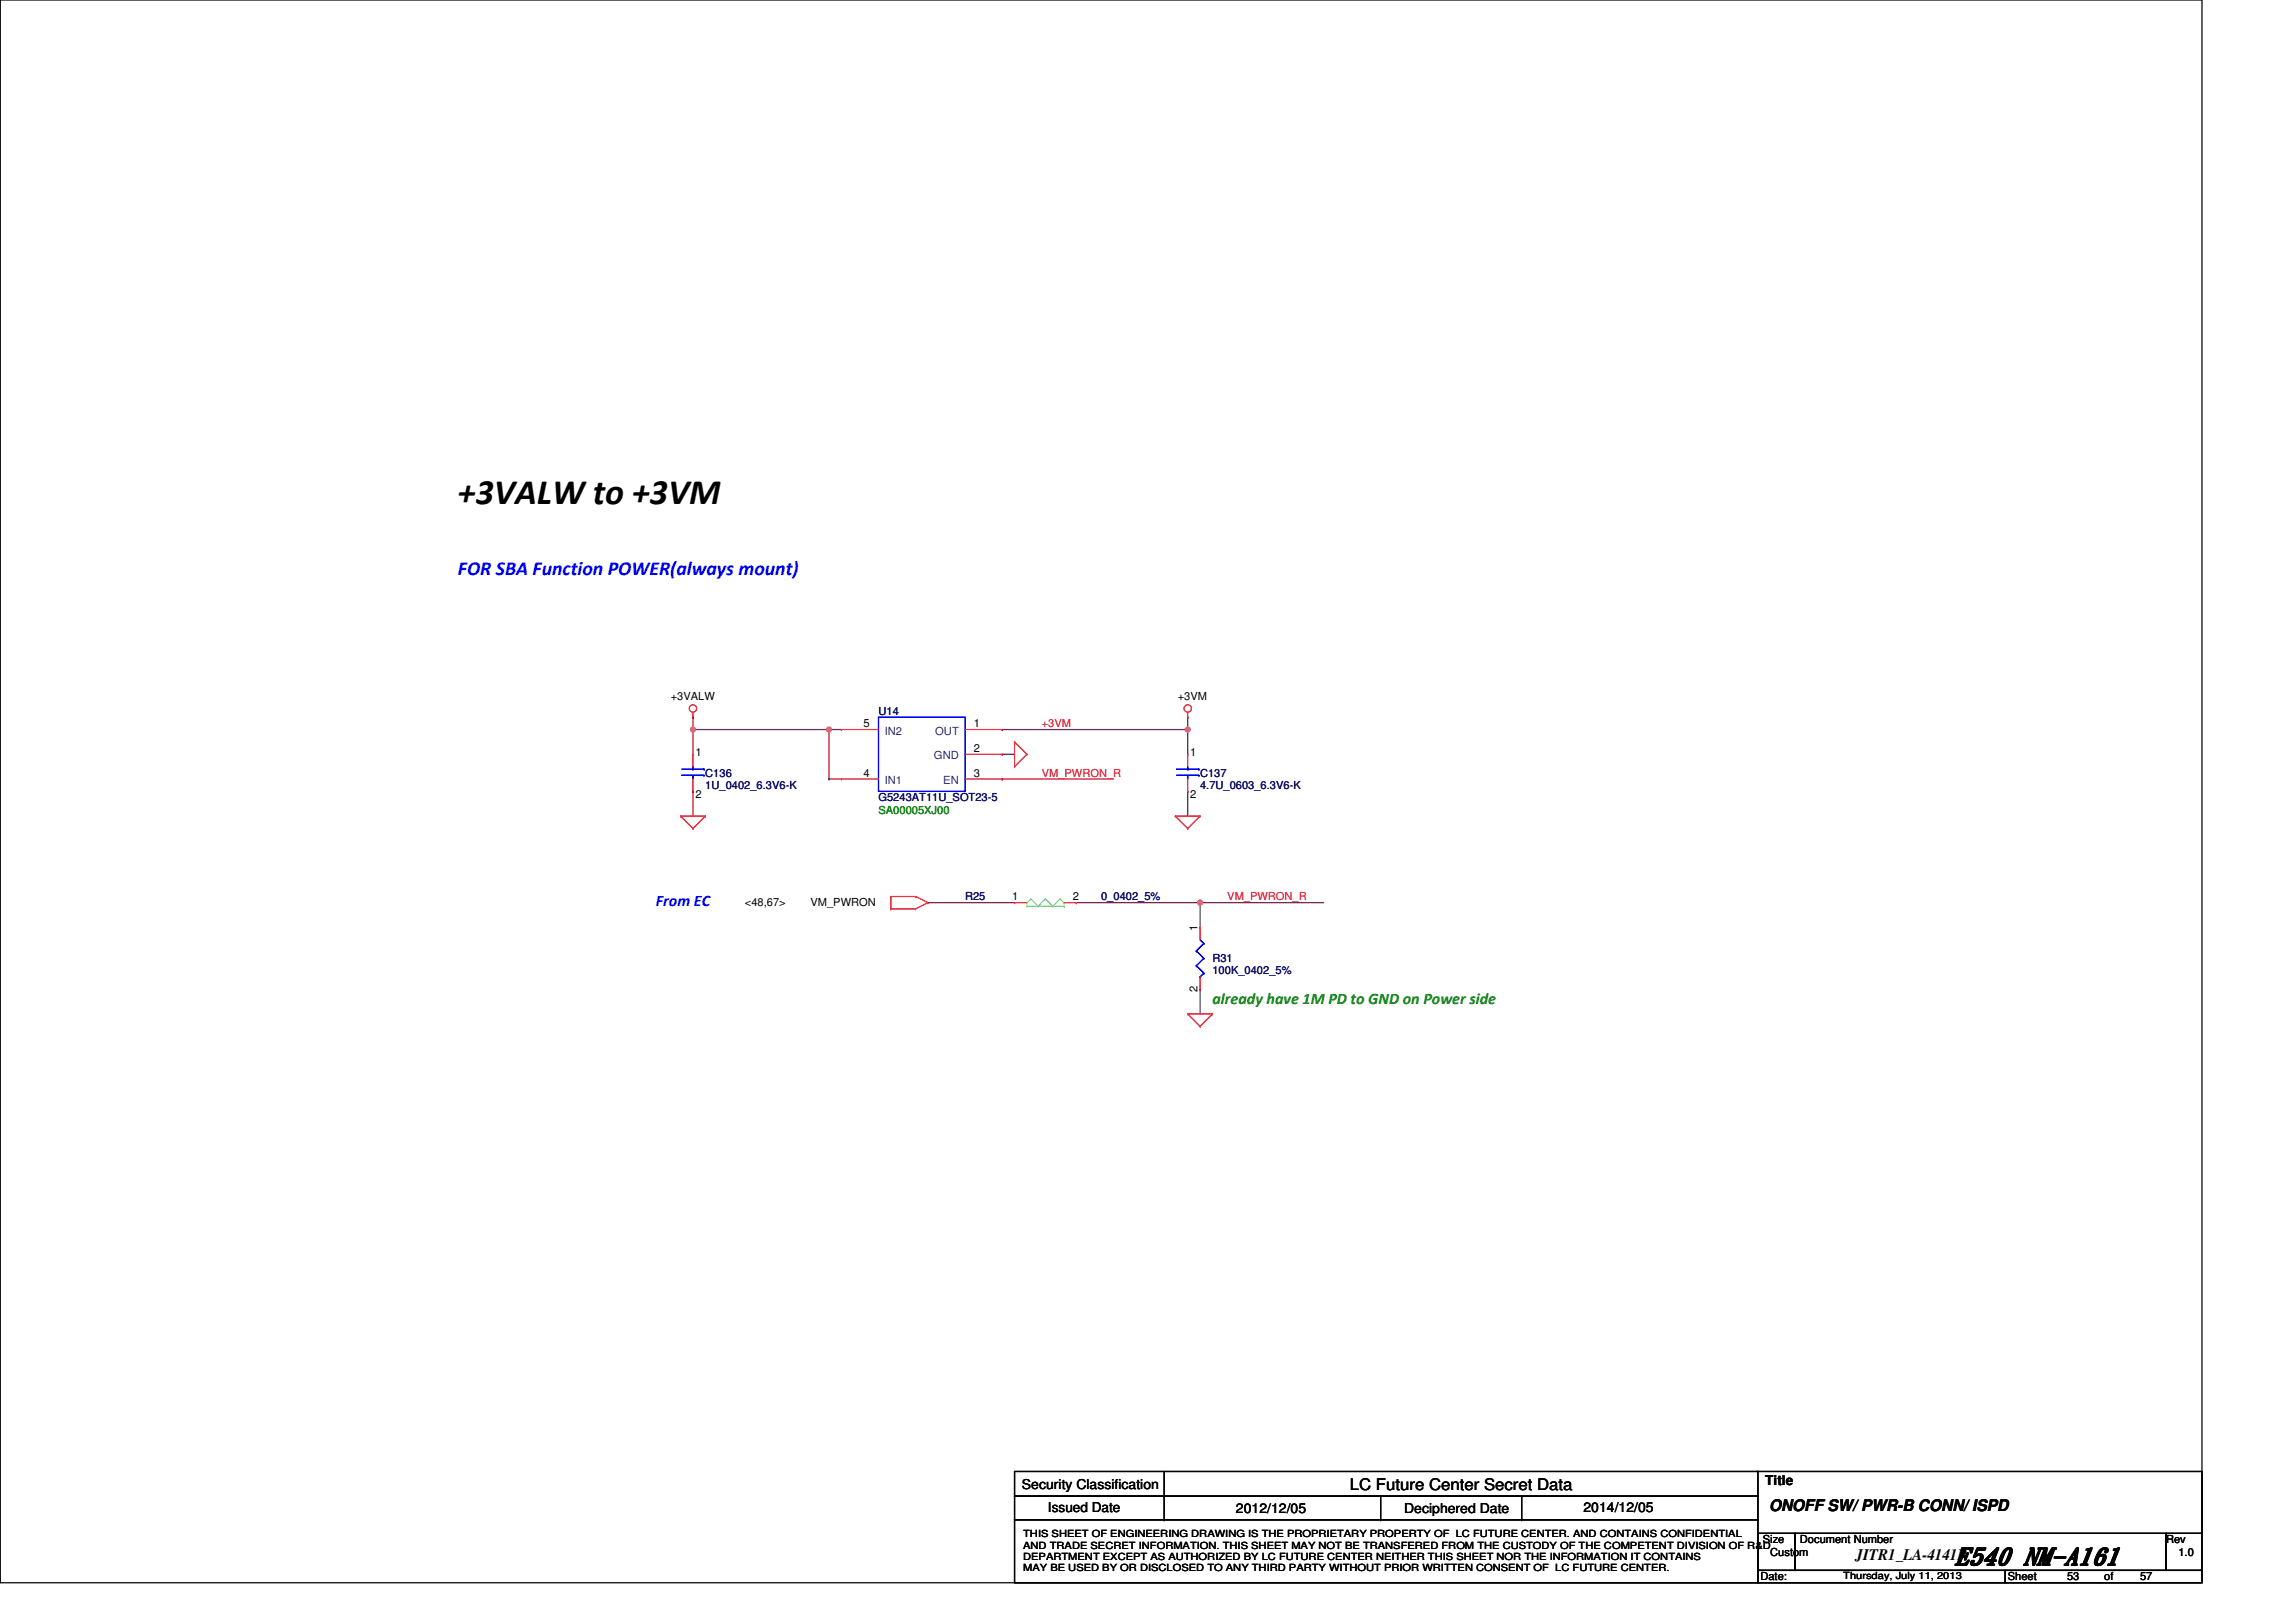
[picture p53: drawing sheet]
<svg xmlns="http://www.w3.org/2000/svg" width="297mm" height="210mm" viewBox="0 0 297 210" stroke-linecap="round" stroke-linejoin="round" font-family="sans-serif">
<defs><g id="words">
<text font-size="4.6" x="59.2" y="65.2">+3VALW to +3VM</text>
<text font-size="3" x="253" y="202.5">E540 NM-A161</text>
<text font-size="2.6" fill="#00f" x="59.2" y="74.4">FOR SBA Function POWER(always mount)</text>
<text font-size="2.1" fill="#00f" x="84.8" y="117.2">From EC</text>
<text font-size="2.1" fill="#008000" x="156.9" y="130">already have 1M PD to GND on Power side</text>
<g font-size="2.1">
<text x="174.6" y="192.8">LC Future Center Secret Data</text>
<text x="228.9" y="195.5">ONOFF SW/ PWR-B CONN/ ISPD</text>
<text x="240.1" y="201.9">JITR1_LA-4141P</text>
</g>
<g font-size="1.8">
<text x="132.2" y="192.7">Security Classification</text>
<text x="135.6" y="195.7">Issued Date</text>
<text x="159.9" y="195.9">2012/12/05</text>
<text x="181.7" y="195.9">Deciphered Date</text>
<text x="204.9" y="195.7">2014/12/05</text>
<text x="228.4" y="192.2">Title</text>
</g>
<g font-size="1.4">
<text x="86.8" y="90.6">+3VALW</text>
<text x="111.7" y="94.1">5</text>
<text x="126" y="94.1">1</text>
<text x="152.4" y="90.6">+3VM</text>
<text x="90" y="97.8">1</text>
<text x="111.7" y="100.5">4</text>
<text x="126" y="97.3">2</text>
<text x="126" y="100.5">3</text>
<text x="154" y="97.8">1</text>
<text x="90" y="103.2">2</text>
<text x="154" y="103.2">2</text>
<text x="96.4" y="117.3">&lt;48,67&gt;</text>
<text x="104.9" y="117.3">VM_PWRON</text>
<text x="130.9" y="116.5">1</text>
<text x="138.8" y="116.5">2</text>
<text x="154.9" y="120.5" transform="rotate(-90 154.9 120.5)">1</text>
<text x="154.9" y="128.3" transform="rotate(-90 154.9 128.3)">2</text>
<text x="228.1" y="199.7">Size</text>
<text x="229" y="201.3">Custom</text>
<text x="232.9" y="199.7">Document Number</text>
<text x="280.2" y="199.7">Rev</text>
<text x="281.8" y="201.3">1.0</text>
<text x="227.8" y="204.5">Date:</text>
<text x="259.8" y="204.5">Sheet</text>
<text x="267.4" y="204.5">53</text>
<text x="272.2" y="204.5">of</text>
<text x="276.9" y="204.5">57</text>
</g>
<g font-size="1.4" fill="#000080">
<text x="113.7" y="92.5">U14</text>
<text x="91.3" y="100.5">C136</text>
<text x="155.3" y="100.5">C137</text>
<text x="91.3" y="102.1">1U_0402_6.3V6-K</text>
<text x="113.7" y="103.7">G5243AT11U_SOT23-5</text>
<text x="155.3" y="102.1">4.7U_0603_6.3V6-K</text>
<text x="124.9" y="116.5">R25</text>
<text x="142.5" y="116.5">0_0402_5%</text>
<text x="156.9" y="124.5">R31</text>
<text x="156.9" y="126.1">100K_0402_5%</text>
</g>
<g font-size="1.4" fill="#004080">
<text x="114.5" y="95.1">IN2</text>
<text x="121" y="95.1">OUT</text>
<text x="114.5" y="101.5">IN1</text>
<text x="120.8" y="98.3">GND</text>
<text x="122" y="101.5">EN</text>
</g>
<g font-size="1.4" fill="#f00">
<text x="134.8" y="94.1">+3VM</text>
<text x="134.8" y="100.5">VM_PWRON_R</text>
<text x="158.8" y="116.5">VM_PWRON_R</text>
</g>
<text font-size="1.4" fill="#008000" x="113.7" y="105.3">SA00005XJ00</text>
<g font-size="1.3">
<text x="132.4" y="198.9">THIS SHEET OF ENGINEERING DRAWING IS THE PROPRIETARY PROPERTY OF LC FUTURE CENTER. AND CONTAINS CONFIDENTIAL</text>
<text x="132.4" y="200.4">AND TRADE SECRET INFORMATION. THIS SHEET MAY NOT BE TRANSFERED FROM THE CUSTODY OF THE COMPETENT DIVISION OF R&amp;D</text>
<text x="132.4" y="201.9">DEPARTMENT EXCEPT AS AUTHORIZED BY LC FUTURE CENTER NEITHER THIS SHEET NOR THE INFORMATION IT CONTAINS</text>
<text x="132.4" y="203.3">MAY BE USED BY OR DISCLOSED TO ANY THIRD PARTY WITHOUT PRIOR WRITTEN CONSENT OF LC FUTURE CENTER.</text>
<text x="238.5" y="204.4">Thursday, July 11, 2013</text>
</g>
</g></defs>
<path d="M0 0h284.9v204.8h-284.9z" fill="none" stroke="#000" stroke-width=".16"/>
<path d="M107.3 94.4h.1M107.3 94.4v6.4M107.3 100.8h.1M107.3 100.8h1.6" fill="none" stroke="#800040" stroke-width=".16"/>
<circle cx="107.2" cy="94.4" r=".31" fill="#f0f"/>
<circle cx="107.2" cy="94.4" r=".31" fill="none" stroke="#f0f" stroke-width=".16"/>
<path d="M89.7 94.4h.1M89.7 94.4h17.6" fill="none" stroke="#800040" stroke-width=".16"/>
<circle cx="89.6" cy="94.4" r=".31" fill="#f0f"/>
<circle cx="89.6" cy="94.4" r=".31" fill="none" stroke="#f0f" stroke-width=".16"/>
<path d="M89.7 92.8h.1M89.7 92.8v1.6M107.3 94.4h.1M107.3 94.4h1.6M89.7 102.4h.1M89.7 102.4v3.2M120.1 116.8h.1M120.1 116.8h11.2M139.3 116.8h.1M139.3 116.8h16M155.3 116.8h.1M155.3 116.8v3.2" fill="none" stroke="#800040" stroke-width=".16"/>
<circle cx="155.3" cy="116.8" r=".31" fill="#f0f"/>
<circle cx="155.3" cy="116.8" r=".31" fill="none" stroke="#f0f" stroke-width=".16"/>
<path d="M155.3 116.8h.1M155.3 116.8h16" fill="none" stroke="#800040" stroke-width=".16"/>
<circle cx="155.3" cy="116.8" r=".31" fill="#f0f"/>
<circle cx="155.3" cy="116.8" r=".31" fill="none" stroke="#f0f" stroke-width=".16"/>
<g fill="none" stroke="#800040" stroke-width=".16">
<path d="M89.7 94.4h.1M89.7 94.4v3.2M129.7 97.6h.1M129.7 94.4h.1M129.7 97.6h1.6M129.7 94.4h24M153.7 92.8h.1M153.7 94.4h.1M153.7 92.8v4.8M129.7 100.8h.1M129.7 100.8h14.4M153.7 102.4h.1"/>
<path d="M153.7 102.4v3.2M155.3 128h.1M155.3 128v3.2"/>
</g>
<circle cx="153.7" cy="94.4" r=".31" fill="#f0f"/>
<circle cx="153.7" cy="94.4" r=".31" fill="none" stroke="#f0f" stroke-width=".16"/>
<g fill="none" stroke="#f00" stroke-width=".16">
<path d="M89.7 92.8h.1M89.7 97.6h.1M89.7 92.2v.6M89.7 97.6v1.6M108.9 94.4h.1M108.9 94.4h4.8M124.9 94.4h4.8M124.9 97.6h4.8M129.7 94.4h.1M129.7 97.6h.1M131.3 96h.1M131.3 99.2h.1"/>
<path d="M131.3 96v3.2M131.3 96l1.6 1.6M132.9 97.6h.1M132.9 97.6l-1.6 1.6M153.7 92.8h.1M153.7 97.6h.1M153.7 92.2v.6M153.7 97.6v1.6M88 105.6h.1M88 105.6h3.3M88 105.6l1.7 1.6M89.7 107.2h.1"/>
<path d="M89.7 102.4h.1M89.7 100.8v1.6M91.3 105.6h.1M91.3 105.6l-1.6 1.6M108.9 100.8h.1M108.9 100.8h4.8M115.3 116h.1M115.3 117.6h.1M115.3 117.6h3.2M115.3 116h3.2M115.3 116v1.6M118.5 117.6h.1"/>
<path d="M118.5 116h.1M118.5 116l1.6 .8M120.1 116.8h.1M120.1 116.8l-1.6 .8M124.9 100.8h4.8M129.7 100.8h.1M131.3 116.8h.1M131.3 116.8h1.6M137.7 116.8h1.6M139.3 116.8h.1M152.1 105.6h.1M152.1 105.6h3.2"/>
<path d="M152.1 105.6l1.6 1.6M153.7 107.2h.1M153.7 102.4h.1M153.7 100.8v1.6M155.3 105.6h.1M155.3 105.6l-1.6 1.6M153.7 131.2h.1M153.7 131.2h3.2M153.7 131.2l1.6 1.6M155.3 132.8h.1M155.3 120h.1M155.3 128h.1"/>
<path d="M155.3 120v1.6M155.3 126.4v1.6M156.9 131.2h.1M156.9 131.2l-1.6 1.6"/>
<circle cx="89.6" cy="91.7" r=".48"/>
<circle cx="153.7" cy="91.7" r=".48"/>
</g>
<g fill="none" stroke="#000" stroke-width=".16">
<path d="M131.3 190.4h96.1v3.2h-96.1zM131.3 193.6h96.1v3.1h-96.1zM131.3 196.7h96.1v8.1h-96.1zM150.6 193.6h.1M150.6 196.7h.1M150.6 190.4v6.3M178.6 196.7h.1M178.6 193.6v3.1M196.9 196.7h.1M196.9 193.6v3.1M227.3 190.4h57.6M227.4 198.4h4.8v4.8h-4.8z"/>
<path d="M232.2 198.4h48v4.8h-48zM280.2 198.4h4.7v4.8h-4.7zM284.9 190.4h.1M284.9 190.4v8M227.4 203.2h32v1.6h-32zM259.4 203.2h25.5v1.6h-25.5z"/>
</g>
<g fill="none" stroke="#00f" stroke-width=".16">
<path d="M88.2 99.5h2.9M89.7 99.5h.1M89.7 99.2v.3M91.1 99.5h.1M113.7 92.8h11.2v9.6h-11.2zM152.2 99.5h2.9M153.7 99.5h.1M153.7 99.2v.3M155.1 99.5h.1M88.2 100.3h2.9M89.7 100.3h.1M89.7 100.3v.5"/>
<path d="M91.1 100.3h.1M152.2 100.3h2.9M153.7 100.3h.1M153.7 100.3v.5M155.1 100.3h.1M154.8 123.1h.1M154.8 125h.1M154.8 123.1l.9 .9M154.8 125l.9 .9M155.3 126.4h.1M155.3 121.6l.4 .5M155.7 122.1h.1"/>
<path d="M155.7 124h.1M155.7 125.9h.1M155.7 122.1l-.9 1M155.7 124l-.9 1M155.7 125.9l-.4 .5"/>
</g>
<g fill="none" stroke="#80ff80" stroke-width=".16">
<path d="M132.9 117.3h.1M132.9 117.3h4.8M133.3 116.3h.1M133.3 116.3l-.4 .5v.5M133.3 116.3l1 1M134.3 117.3h.1M135.3 116.3h.1M135.3 116.3l-1 1M135.3 116.3l.9 1M136.2 117.3h.1M137.2 116.3h.1M137.2 116.3l-1 1"/>
<path d="M137.2 116.3l.5 .5M137.7 116.8h.1M137.7 117.3h.1M137.7 116.8v.5"/>
</g>
<circle cx="107.2" cy="94.4" r=".31" fill="#f0f"/>
<circle cx="107.2" cy="94.4" r=".31" fill="none" stroke="#f0f" stroke-width=".16"/>
<circle cx="89.6" cy="94.4" r=".31" fill="#f0f"/>
<circle cx="89.6" cy="94.4" r=".31" fill="none" stroke="#f0f" stroke-width=".16"/>
<circle cx="155.3" cy="116.8" r=".31" fill="#f0f"/>
<circle cx="155.3" cy="116.8" r=".31" fill="none" stroke="#f0f" stroke-width=".16"/>
<circle cx="155.3" cy="116.8" r=".31" fill="#f0f"/>
<circle cx="155.3" cy="116.8" r=".31" fill="none" stroke="#f0f" stroke-width=".16"/>
<circle cx="153.7" cy="94.4" r=".31" fill="#f0f"/>
<circle cx="153.7" cy="94.4" r=".31" fill="none" stroke="#f0f" stroke-width=".16"/>
<use href="#words"/>
</svg>
